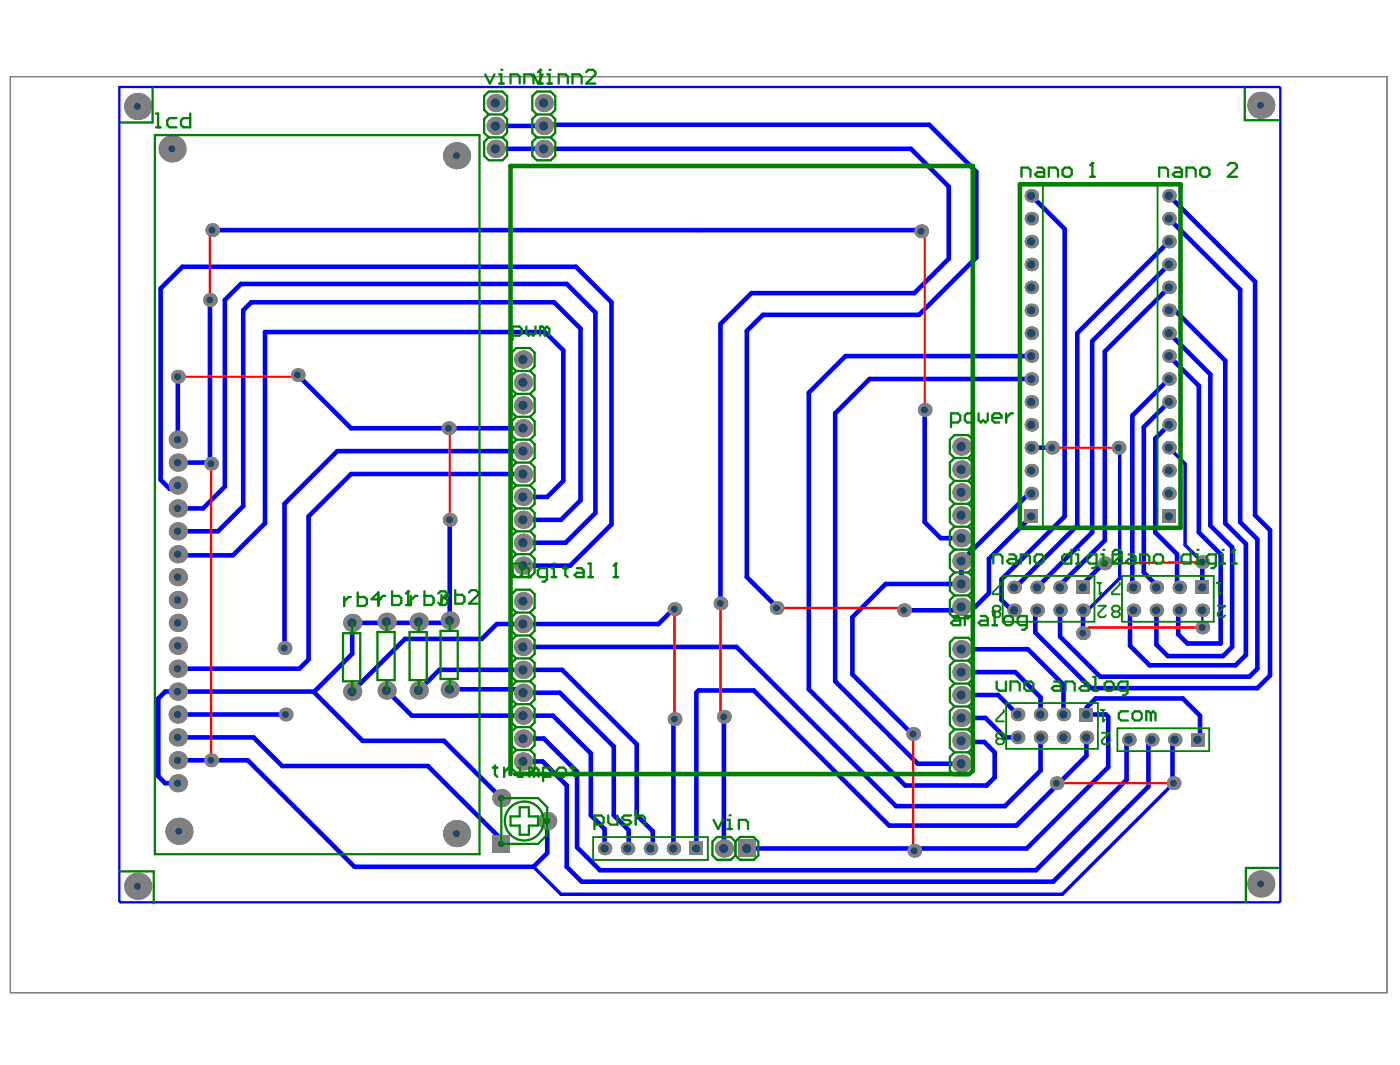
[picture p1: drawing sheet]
<svg xmlns="http://www.w3.org/2000/svg" width="271mm" height="206mm" viewBox="0 0 271 206" stroke-linecap="round" stroke-linejoin="round" font-family="sans-serif">
<path d="M2 14.8h266.4v177.2h-266.4z" fill="none" stroke="#808080" stroke-width=".19"/>
<path d="M23.1 16.8h224.5l.2 .3v157.2l-.2 .2h-224.3l-.2-.2zM95.9 28.8l-.2 .2M104.8 24.1l-.2 .3M40.6 89.5l.3 .2M86.8 99.5l.2 .2v.9M199.2 95.5h.4M216 86.6l.7 .7M150.3 117.6v.5M186.1 104.1h.8M232.9 117.8l-.2 .3v3.3M140.3 138.4l-.2 .3M209.6 122.5v.2" fill="none" stroke="#00f" stroke-width=".44"/>
<g fill="none" stroke="#00f" stroke-width=".89">
<path d="M95.9 28.8h80.4l7.3 7.3v14l-6.7 6.6h-31.5l-6 6v54M95.9 24.4h8.7M104.8 24.1h75l9.1 9.1v16.6l-11.1 11.1h-30.2l-3.1 3.1v47.6l5.6 5.6M199.6 37.9l6.4 6.4v55.6l-12.2 12.2v4l2.7 2.6M226.2 37.9l16.7 16.6v45.2l2.9 2.9v28.1l-2.5 2.4h-32.2l-10.8-10.7v-4M40.6 58v31.5h-6.2M41.1 44.5h137.6M226.2 42.3l13.8 13.7v45l3.3 3.3v25.1l-1.5 1.5h-28.9l-7.8-7.7v-5.1M226.2 46.7l-17.7 17.8v37.2l-11.8 11.7M226.2 51.2l-14.8 14.8v37l-10.7 10.6M226.2 55.6l-12.4 12.4v36.5l-8.7 8.7M34.4 72.9v12.2"/>
<path d="M57.6 72.6l10.3 10.2h33.3M178.9 79.3v21.7l3.2 3.1h4M199.6 68.9h-36l-7.1 7.1v57.3l18.7 18.7h15.7l1.6-1.6v-4.9l-2-2h-3.8M199.6 73.3h-31.3l-6.7 6.7v51.8l16 15.9h8.5M226.2 73.3l-7.1 7.1v33l-.6 .7M226.2 68.9l5.8 5.7v28.4l4.2 4.2v17.3h-6.4l-1.8-1.8v-3.5M226.2 60h1.1l9.8 9.8v31.4l4 4v21.5l-2 2h-16.6l-3.8-3.8v-6.6M226.2 77.7l-4.8 4.9v28.2l2.6 2.6M226.2 64.5l8 7.9v29.3l4.2 4.2v19.3l-1.7 1.7h-10.7l-2.2-2.2v-6M34.4 94.6h-1.5l-1.8-1.8v-37l4.2-4.2h76.2l6.8 6.9v42.9l-8 8h-9.1M34.4 93.9l-.4 .5M34.4 98.3h4.9l4.2-4.2v-36.1l3.1-3.1h63.1l5.5 5.6v38.7l-5.7 5.8h-8.3"/>
<path d="M101.2 91.7h-33.3l-8.2 8.2v27.7l-1.8 1.8h-23.5M101.2 96.1h4.7l3.1-3.1v-25.2l-3.5-3.6h-54.2v37l-6.2 6.2h-11.4M101.2 87.3h-35.9l-10.2 10.2v27.9M199.2 95.5l-13.1 13v4.5h-14.7l-6.4 6.4v11.1l11.9 11.9M199.6 99.9l-8.2 8.2v6.6l-2.7 2.7-2.6 .7h-11.8M199.6 86.6h4M226.2 82.2l-2.6 2.6v18.2l4.2 4.2v6M87 100.6v19.5l-.4 .4h-18.4v6l-7.5 7.4 9.5 9.4h15.7l11.1 11.1M101.2 100.6h7.4l3.7-3.8v-33.2l-5.1-5.1h-58.6l-1.5 1.5v37.9l-4.9 4.9h-7.8M130.1 118.1l-2.7 2.6h-31.3l-2.9 2.9h-14.8l-10.2 10.2M209.6 118.1v4.4M213.8 108.8l-4.2 4.2v.6"/>
<path d="M232.5 109.2l.2 .2v4.2M33.1 138.2h22.2M60.8 133.8h-28.8l-1.4 1.3v15.1l1.4 1.3h2.4M74.8 133.6l4.9 4.8h27.3l7.3 7.4v11.9l2.7 2.7v3.7M81 133.6l4-4h23.8l14.4 14.4v13.7l3.1 3.1v3.1M87 133.3h13.6l.6 .7h7.1l10.5 10.4v13.3l2.9 2.9v3.1M101.2 125.2h41.3l30.9 30.7h21.1l6.9-6.8v-6.5M130.3 139.5v24.6M140.1 138.7v25.4M186.1 130h10.4l4.9 4.9v3.3M186.1 138.9h4.6l3.8 3.7h2.4M186.1 134.5h7.1l3.7 3.7"/>
<path d="M186.1 125.6h12.8l6.9 6.9v5.7M210.3 138.2h3.7l.5 .5v9.7l-15.8 15.7h-54.2M210.3 136.9l1.7-1.8h16.9l3.3 3.3v4.5M34.4 142.6h14.7l5.5 5.6h28.2l14.9 14.8v.7M34.4 147.1h13.6l20.6 20.6h34.6l2.7-2.7v-6.2M101.2 142.9h4l6.5 6.4v14.6l4.4 4.4h84.4l17.5-17.5v-7l.9-.9M210.3 142.6v3.6l-13.6 13.5h-24.6l-26.2-26.1h-10.7l-.4 .4v30.1M223.1 142.4l-.9 .9v8.9l-18.4 18.4h-91.2l-2.9-2.9v-15.7l-4.7-4.7h-3.8M227.8 142.6l-.9 .9v8"/>
</g>
<path d="M216.7 87.3v24.6l-6.2 6.2h-.9M226.2 86.6l3.1 3.1v15.7l3.4 3.4M227.1 151.5l-21.5 21.5h-97l-5.4-5.3" fill="none" stroke="#00f" stroke-width=".67"/>
<circle cx="232.7" cy="121.4" r="1.33" fill="#808080"/>
<circle cx="232.6" cy="121.4" r=".67" fill="#1f4769"/>
<circle cx="40.9" cy="147.1" r="1.33" fill="#808080"/>
<circle cx="40.8" cy="147.1" r=".67" fill="#1f4769"/>
<circle cx="40.9" cy="89.7" r="1.33" fill="#808080"/>
<circle cx="40.8" cy="89.7" r=".67" fill="#1f4769"/>
<circle cx="41.1" cy="44.5" r="1.33" fill="#808080"/>
<circle cx="41" cy="44.5" r=".67" fill="#1f4769"/>
<circle cx="55.3" cy="138.2" r="1.33" fill="#808080"/>
<circle cx="55.2" cy="138.2" r=".67" fill="#1f4769"/>
<circle cx="55.1" cy="125.4" r="1.33" fill="#808080"/>
<circle cx="55" cy="125.4" r=".67" fill="#1f4769"/>
<circle cx="87" cy="100.6" r="1.33" fill="#808080"/>
<circle cx="87" cy="100.6" r=".67" fill="#1f4769"/>
<circle cx="200.7" cy="113.6" r="1.31" fill="#808080"/>
<circle cx="200.7" cy="113.6" r=".8" fill="#1f4769"/>
<circle cx="200.7" cy="118.1" r="1.31" fill="#808080"/>
<circle cx="200.7" cy="118.1" r=".8" fill="#1f4769"/>
<circle cx="204.5" cy="151.5" r="1.33" fill="#808080"/>
<circle cx="204.4" cy="151.5" r=".67" fill="#1f4769"/>
<circle cx="218.5" cy="143.1" r="1.31" fill="#808080"/>
<circle cx="218.4" cy="143.1" r=".8" fill="#1f4769"/>
<path d="M231.3 112.3h2.7v2.7h-2.7z" fill-rule="evenodd" fill="#808080"/>
<circle cx="232.6" cy="113.6" r=".8" fill="#1f4769"/>
<circle cx="232.7" cy="118.1" r="1.31" fill="#808080"/>
<circle cx="232.6" cy="118.1" r=".8" fill="#1f4769"/>
<circle cx="232.7" cy="108.8" r="1.33" fill="#808080"/>
<circle cx="232.6" cy="108.8" r=".67" fill="#1f4769"/>
<circle cx="140.1" cy="138.7" r="1.33" fill="#808080"/>
<circle cx="140" cy="138.7" r=".67" fill="#1f4769"/>
<circle cx="150.3" cy="117.6" r="1.33" fill="#808080"/>
<circle cx="150.3" cy="117.6" r=".67" fill="#1f4769"/>
<circle cx="196.9" cy="142.6" r="1.31" fill="#808080"/>
<circle cx="196.9" cy="142.6" r=".8" fill="#1f4769"/>
<circle cx="210.3" cy="142.6" r="1.31" fill="#808080"/>
<circle cx="210.2" cy="142.6" r=".8" fill="#1f4769"/>
<circle cx="205.8" cy="142.6" r="1.31" fill="#808080"/>
<circle cx="205.8" cy="142.6" r=".8" fill="#1f4769"/>
<path d="M224.9 98.6h2.7v2.6h-2.7z" fill-rule="evenodd" fill="#808080"/>
<circle cx="226.2" cy="99.9" r=".8" fill="#1f4769"/>
<circle cx="226.2" cy="82.2" r="1.31" fill="#808080"/>
<circle cx="226.2" cy="82.2" r=".8" fill="#1f4769"/>
<circle cx="226.2" cy="64.5" r="1.31" fill="#808080"/>
<circle cx="226.2" cy="64.5" r=".8" fill="#1f4769"/>
<circle cx="226.2" cy="46.7" r="1.31" fill="#808080"/>
<circle cx="226.2" cy="46.7" r=".8" fill="#1f4769"/>
<circle cx="26.6" cy="171.4" r="2.62" fill="#808080"/>
<circle cx="26.6" cy="171.4" r=".67" fill="#1f4769"/>
<circle cx="34.6" cy="160.8" r="2.62" fill="#808080"/>
<circle cx="34.6" cy="160.8" r=".67" fill="#1f4769"/>
<circle cx="34.4" cy="151.5" r="1.75" fill="#808080"/>
<circle cx="34.4" cy="151.5" r=".71" fill="#1f4769"/>
<circle cx="34.4" cy="138.2" r="1.75" fill="#808080"/>
<circle cx="34.4" cy="138.2" r=".71" fill="#1f4769"/>
<circle cx="34.4" cy="142.6" r="1.75" fill="#808080"/>
<circle cx="34.4" cy="142.6" r=".71" fill="#1f4769"/>
<circle cx="34.4" cy="147.1" r="1.75" fill="#808080"/>
<circle cx="34.4" cy="147.1" r=".71" fill="#1f4769"/>
<circle cx="34.4" cy="129.4" r="1.75" fill="#808080"/>
<circle cx="34.4" cy="129.4" r=".71" fill="#1f4769"/>
<circle cx="34.4" cy="124.9" r="1.75" fill="#808080"/>
<circle cx="34.4" cy="124.9" r=".71" fill="#1f4769"/>
<circle cx="34.4" cy="116.1" r="1.75" fill="#808080"/>
<circle cx="34.4" cy="116.1" r=".71" fill="#1f4769"/>
<circle cx="34.4" cy="111.6" r="1.75" fill="#808080"/>
<circle cx="34.4" cy="111.6" r=".71" fill="#1f4769"/>
<circle cx="34.4" cy="102.8" r="1.75" fill="#808080"/>
<circle cx="34.4" cy="102.8" r=".71" fill="#1f4769"/>
<circle cx="34.4" cy="98.3" r="1.75" fill="#808080"/>
<circle cx="34.4" cy="98.3" r=".71" fill="#1f4769"/>
<circle cx="34.4" cy="89.5" r="1.75" fill="#808080"/>
<circle cx="34.4" cy="89.5" r=".71" fill="#1f4769"/>
<circle cx="34.4" cy="85.1" r="1.75" fill="#808080"/>
<circle cx="34.4" cy="85.1" r=".71" fill="#1f4769"/>
<circle cx="34.4" cy="72.9" r="1.33" fill="#808080"/>
<circle cx="34.4" cy="72.9" r=".67" fill="#1f4769"/>
<circle cx="40.6" cy="58" r="1.33" fill="#808080"/>
<circle cx="40.6" cy="58" r=".67" fill="#1f4769"/>
<circle cx="33.3" cy="28.8" r="2.62" fill="#808080"/>
<circle cx="33.3" cy="28.8" r=".67" fill="#1f4769"/>
<circle cx="97" cy="154.4" r="1.75" fill="#808080"/>
<circle cx="97" cy="154.4" r=".62" fill="#1f4769"/>
<circle cx="95.9" cy="24.4" r="1.75" fill="#808080"/>
<circle cx="95.9" cy="24.4" r=".89" fill="#1f4769"/>
<circle cx="95.9" cy="28.8" r="1.75" fill="#808080"/>
<circle cx="95.9" cy="28.8" r=".89" fill="#1f4769"/>
<circle cx="95.9" cy="19.9" r="1.75" fill="#808080"/>
<circle cx="95.9" cy="19.9" r=".89" fill="#1f4769"/>
<circle cx="105.9" cy="158.8" r="1.75" fill="#808080"/>
<circle cx="105.9" cy="158.8" r=".62" fill="#1f4769"/>
<circle cx="105.2" cy="24.4" r="1.75" fill="#808080"/>
<circle cx="105.2" cy="24.4" r=".89" fill="#1f4769"/>
<circle cx="105.2" cy="28.8" r="1.75" fill="#808080"/>
<circle cx="105.2" cy="28.8" r=".89" fill="#1f4769"/>
<circle cx="105.2" cy="19.9" r="1.75" fill="#808080"/>
<circle cx="105.2" cy="19.9" r=".89" fill="#1f4769"/>
<circle cx="139.4" cy="116.7" r="1.33" fill="#808080"/>
<circle cx="139.4" cy="116.7" r=".67" fill="#1f4769"/>
<circle cx="176.7" cy="142" r="1.33" fill="#808080"/>
<circle cx="176.7" cy="142" r=".67" fill="#1f4769"/>
<circle cx="175" cy="118.1" r="1.33" fill="#808080"/>
<circle cx="174.9" cy="118.1" r=".67" fill="#1f4769"/>
<circle cx="178.3" cy="44.7" r="1.33" fill="#808080"/>
<circle cx="178.2" cy="44.7" r=".67" fill="#1f4769"/>
<circle cx="196.9" cy="138.2" r="1.31" fill="#808080"/>
<circle cx="196.9" cy="138.2" r=".8" fill="#1f4769"/>
<circle cx="196.3" cy="113.6" r="1.31" fill="#808080"/>
<circle cx="196.2" cy="113.6" r=".8" fill="#1f4769"/>
<circle cx="196.3" cy="118.1" r="1.31" fill="#808080"/>
<circle cx="196.2" cy="118.1" r=".8" fill="#1f4769"/>
<path d="M208.9 136.9h2.7v2.6h-2.7z" fill-rule="evenodd" fill="#808080"/>
<circle cx="210.2" cy="138.2" r=".8" fill="#1f4769"/>
<circle cx="205.8" cy="138.2" r="1.31" fill="#808080"/>
<circle cx="205.8" cy="138.2" r=".8" fill="#1f4769"/>
<path d="M208.3 112.3h2.6v2.7h-2.6z" fill-rule="evenodd" fill="#808080"/>
<circle cx="209.5" cy="113.6" r=".8" fill="#1f4769"/>
<circle cx="209.6" cy="118.1" r="1.31" fill="#808080"/>
<circle cx="209.5" cy="118.1" r=".8" fill="#1f4769"/>
<circle cx="205.1" cy="113.6" r="1.31" fill="#808080"/>
<circle cx="205.1" cy="113.6" r=".8" fill="#1f4769"/>
<circle cx="205.1" cy="118.1" r="1.31" fill="#808080"/>
<circle cx="205.1" cy="118.1" r=".8" fill="#1f4769"/>
<circle cx="203.6" cy="86.6" r="1.33" fill="#808080"/>
<circle cx="203.5" cy="86.6" r=".67" fill="#1f4769"/>
<circle cx="227.1" cy="151.5" r="1.33" fill="#808080"/>
<circle cx="227.1" cy="151.5" r=".67" fill="#1f4769"/>
<circle cx="227.3" cy="143.1" r="1.31" fill="#808080"/>
<circle cx="227.3" cy="143.1" r=".8" fill="#1f4769"/>
<circle cx="222.9" cy="143.1" r="1.31" fill="#808080"/>
<circle cx="222.9" cy="143.1" r=".8" fill="#1f4769"/>
<circle cx="223.8" cy="113.6" r="1.31" fill="#808080"/>
<circle cx="223.8" cy="113.6" r=".8" fill="#1f4769"/>
<circle cx="223.8" cy="118.1" r="1.31" fill="#808080"/>
<circle cx="223.8" cy="118.1" r=".8" fill="#1f4769"/>
<circle cx="219.4" cy="113.6" r="1.31" fill="#808080"/>
<circle cx="219.3" cy="113.6" r=".8" fill="#1f4769"/>
<circle cx="219.4" cy="118.1" r="1.31" fill="#808080"/>
<circle cx="219.3" cy="118.1" r=".8" fill="#1f4769"/>
<circle cx="226.2" cy="95.5" r="1.31" fill="#808080"/>
<circle cx="226.2" cy="95.5" r=".8" fill="#1f4769"/>
<circle cx="226.2" cy="91" r="1.31" fill="#808080"/>
<circle cx="226.2" cy="91" r=".8" fill="#1f4769"/>
<circle cx="226.2" cy="86.6" r="1.31" fill="#808080"/>
<circle cx="226.2" cy="86.6" r=".8" fill="#1f4769"/>
<circle cx="226.2" cy="73.3" r="1.31" fill="#808080"/>
<circle cx="226.2" cy="73.3" r=".8" fill="#1f4769"/>
<circle cx="226.2" cy="68.9" r="1.31" fill="#808080"/>
<circle cx="226.2" cy="68.9" r=".8" fill="#1f4769"/>
<circle cx="226.2" cy="60" r="1.31" fill="#808080"/>
<circle cx="226.2" cy="60" r=".8" fill="#1f4769"/>
<circle cx="226.2" cy="55.6" r="1.31" fill="#808080"/>
<circle cx="226.2" cy="55.6" r=".8" fill="#1f4769"/>
<circle cx="226.2" cy="42.3" r="1.31" fill="#808080"/>
<circle cx="226.2" cy="42.3" r=".8" fill="#1f4769"/>
<circle cx="226.2" cy="37.9" r="1.31" fill="#808080"/>
<circle cx="226.2" cy="37.9" r=".8" fill="#1f4769"/>
<path d="M230.5 141.8h2.6v2.6h-2.6z" fill-rule="evenodd" fill="#808080"/>
<circle cx="231.7" cy="143.1" r=".8" fill="#1f4769"/>
<circle cx="26.6" cy="20.6" r="2.62" fill="#808080"/>
<circle cx="26.6" cy="20.6" r=".67" fill="#1f4769"/>
<circle cx="34.4" cy="133.8" r="1.75" fill="#808080"/>
<circle cx="34.4" cy="133.8" r=".71" fill="#1f4769"/>
<circle cx="34.4" cy="120.5" r="1.75" fill="#808080"/>
<circle cx="34.4" cy="120.5" r=".71" fill="#1f4769"/>
<circle cx="34.4" cy="107.2" r="1.75" fill="#808080"/>
<circle cx="34.4" cy="107.2" r=".71" fill="#1f4769"/>
<circle cx="34.4" cy="93.9" r="1.75" fill="#808080"/>
<circle cx="34.4" cy="93.9" r=".71" fill="#1f4769"/>
<circle cx="68.2" cy="120.5" r="1.75" fill="#808080"/>
<circle cx="68.1" cy="120.5" r=".89" fill="#1f4769"/>
<circle cx="68.2" cy="133.8" r="1.75" fill="#808080"/>
<circle cx="68.1" cy="133.8" r=".89" fill="#1f4769"/>
<circle cx="81" cy="120.3" r="1.75" fill="#808080"/>
<circle cx="81" cy="120.3" r=".89" fill="#1f4769"/>
<circle cx="81" cy="133.6" r="1.75" fill="#808080"/>
<circle cx="81" cy="133.6" r=".89" fill="#1f4769"/>
<path d="M95.3 161.5h3.5v3.5h-3.5z" fill-rule="evenodd" fill="#808080"/>
<circle cx="97" cy="163.3" r=".62" fill="#1f4769"/>
<circle cx="125.9" cy="164.1" r="1.31" fill="#808080"/>
<circle cx="125.8" cy="164.1" r=".8" fill="#1f4769"/>
<circle cx="121.4" cy="164.1" r="1.31" fill="#808080"/>
<circle cx="121.4" cy="164.1" r=".8" fill="#1f4769"/>
<circle cx="140.1" cy="164.1" r="1.75" fill="#808080"/>
<circle cx="140" cy="164.1" r=".89" fill="#1f4769"/>
<path d="M133.4 162.8h2.7v2.7h-2.7z" fill-rule="evenodd" fill="#808080"/>
<circle cx="134.7" cy="164.1" r=".8" fill="#1f4769"/>
<circle cx="176.9" cy="164.6" r="1.33" fill="#808080"/>
<circle cx="176.9" cy="164.6" r=".67" fill="#1f4769"/>
<circle cx="178.9" cy="79.3" r="1.33" fill="#808080"/>
<circle cx="178.9" cy="79.3" r=".67" fill="#1f4769"/>
<circle cx="209.6" cy="122.5" r="1.33" fill="#808080"/>
<circle cx="209.5" cy="122.5" r=".67" fill="#1f4769"/>
<circle cx="226.2" cy="77.7" r="1.31" fill="#808080"/>
<circle cx="226.2" cy="77.7" r=".8" fill="#1f4769"/>
<circle cx="226.2" cy="51.2" r="1.31" fill="#808080"/>
<circle cx="226.2" cy="51.2" r=".8" fill="#1f4769"/>
<circle cx="130.5" cy="139.1" r="1.33" fill="#808080"/>
<circle cx="130.5" cy="139.1" r=".67" fill="#1f4769"/>
<circle cx="130.5" cy="117.8" r="1.33" fill="#808080"/>
<circle cx="130.5" cy="117.8" r=".67" fill="#1f4769"/>
<circle cx="201.4" cy="142.6" r="1.31" fill="#808080"/>
<circle cx="201.3" cy="142.6" r=".8" fill="#1f4769"/>
<path d="M198.3 98.6h2.6v2.6h-2.6z" fill-rule="evenodd" fill="#808080"/>
<circle cx="199.6" cy="99.9" r=".8" fill="#1f4769"/>
<circle cx="199.6" cy="82.2" r="1.31" fill="#808080"/>
<circle cx="199.6" cy="82.2" r=".8" fill="#1f4769"/>
<circle cx="199.6" cy="64.5" r="1.31" fill="#808080"/>
<circle cx="199.6" cy="64.5" r=".8" fill="#1f4769"/>
<circle cx="199.6" cy="46.7" r="1.31" fill="#808080"/>
<circle cx="199.6" cy="46.7" r=".8" fill="#1f4769"/>
<circle cx="57.6" cy="72.6" r="1.33" fill="#808080"/>
<circle cx="57.5" cy="72.5" r=".67" fill="#1f4769"/>
<circle cx="101.2" cy="138.4" r="1.75" fill="#808080"/>
<circle cx="101.2" cy="138.4" r=".89" fill="#1f4769"/>
<circle cx="101.2" cy="142.9" r="1.75" fill="#808080"/>
<circle cx="101.2" cy="142.9" r=".89" fill="#1f4769"/>
<circle cx="101.2" cy="147.3" r="1.75" fill="#808080"/>
<circle cx="101.2" cy="147.3" r=".89" fill="#1f4769"/>
<circle cx="87" cy="133.3" r="1.75" fill="#808080"/>
<circle cx="87" cy="133.3" r=".89" fill="#1f4769"/>
<circle cx="101.2" cy="125.2" r="1.75" fill="#808080"/>
<circle cx="101.2" cy="125.1" r=".89" fill="#1f4769"/>
<circle cx="101.2" cy="129.6" r="1.75" fill="#808080"/>
<circle cx="101.2" cy="129.6" r=".89" fill="#1f4769"/>
<circle cx="101.2" cy="116.3" r="1.75" fill="#808080"/>
<circle cx="101.2" cy="116.3" r=".89" fill="#1f4769"/>
<circle cx="101.2" cy="109.4" r="1.75" fill="#808080"/>
<circle cx="101.2" cy="109.4" r=".89" fill="#1f4769"/>
<circle cx="101.2" cy="105" r="1.75" fill="#808080"/>
<circle cx="101.2" cy="105" r=".89" fill="#1f4769"/>
<circle cx="101.2" cy="100.6" r="1.75" fill="#808080"/>
<circle cx="101.2" cy="100.6" r=".89" fill="#1f4769"/>
<circle cx="101.2" cy="96.1" r="1.75" fill="#808080"/>
<circle cx="101.2" cy="96.1" r=".89" fill="#1f4769"/>
<circle cx="86.8" cy="82.8" r="1.33" fill="#808080"/>
<circle cx="86.8" cy="82.8" r=".67" fill="#1f4769"/>
<circle cx="101.2" cy="87.3" r="1.75" fill="#808080"/>
<circle cx="101.2" cy="87.3" r=".89" fill="#1f4769"/>
<circle cx="101.2" cy="82.8" r="1.75" fill="#808080"/>
<circle cx="101.2" cy="82.8" r=".89" fill="#1f4769"/>
<circle cx="101.2" cy="74" r="1.75" fill="#808080"/>
<circle cx="101.2" cy="74" r=".89" fill="#1f4769"/>
<circle cx="101.2" cy="69.5" r="1.75" fill="#808080"/>
<circle cx="101.2" cy="69.5" r=".89" fill="#1f4769"/>
<circle cx="88.4" cy="30.1" r="2.62" fill="#808080"/>
<circle cx="88.3" cy="30.1" r=".67" fill="#1f4769"/>
<circle cx="186.1" cy="138.9" r="1.75" fill="#808080"/>
<circle cx="186" cy="138.9" r=".89" fill="#1f4769"/>
<circle cx="186.1" cy="143.3" r="1.75" fill="#808080"/>
<circle cx="186" cy="143.3" r=".89" fill="#1f4769"/>
<circle cx="186.1" cy="125.6" r="1.75" fill="#808080"/>
<circle cx="186" cy="125.6" r=".89" fill="#1f4769"/>
<circle cx="186.1" cy="130" r="1.75" fill="#808080"/>
<circle cx="186" cy="130" r=".89" fill="#1f4769"/>
<circle cx="186.1" cy="117.4" r="1.75" fill="#808080"/>
<circle cx="186" cy="117.4" r=".89" fill="#1f4769"/>
<circle cx="186.1" cy="113" r="1.75" fill="#808080"/>
<circle cx="186" cy="113" r=".89" fill="#1f4769"/>
<circle cx="186.1" cy="104.1" r="1.75" fill="#808080"/>
<circle cx="186" cy="104.1" r=".89" fill="#1f4769"/>
<circle cx="186.1" cy="99.7" r="1.75" fill="#808080"/>
<circle cx="186" cy="99.7" r=".89" fill="#1f4769"/>
<circle cx="186.1" cy="95.2" r="1.75" fill="#808080"/>
<circle cx="186" cy="95.2" r=".89" fill="#1f4769"/>
<circle cx="186.1" cy="90.8" r="1.75" fill="#808080"/>
<circle cx="186" cy="90.8" r=".89" fill="#1f4769"/>
<circle cx="186.1" cy="86.4" r="1.75" fill="#808080"/>
<circle cx="186" cy="86.4" r=".89" fill="#1f4769"/>
<circle cx="244" cy="171" r="2.62" fill="#808080"/>
<circle cx="244" cy="171" r=".67" fill="#1f4769"/>
<circle cx="201.4" cy="138.2" r="1.31" fill="#808080"/>
<circle cx="201.3" cy="138.2" r=".8" fill="#1f4769"/>
<circle cx="228.2" cy="113.6" r="1.31" fill="#808080"/>
<circle cx="228.2" cy="113.6" r=".8" fill="#1f4769"/>
<circle cx="228.2" cy="118.1" r="1.31" fill="#808080"/>
<circle cx="228.2" cy="118.1" r=".8" fill="#1f4769"/>
<circle cx="213.8" cy="109" r="1.33" fill="#808080"/>
<circle cx="213.8" cy="109" r=".67" fill="#1f4769"/>
<circle cx="199.6" cy="95.5" r="1.31" fill="#808080"/>
<circle cx="199.6" cy="95.5" r=".8" fill="#1f4769"/>
<circle cx="216.5" cy="86.6" r="1.33" fill="#808080"/>
<circle cx="216.4" cy="86.6" r=".67" fill="#1f4769"/>
<circle cx="199.6" cy="91" r="1.31" fill="#808080"/>
<circle cx="199.6" cy="91" r=".8" fill="#1f4769"/>
<circle cx="199.6" cy="86.6" r="1.31" fill="#808080"/>
<circle cx="199.6" cy="86.6" r=".8" fill="#1f4769"/>
<circle cx="199.6" cy="73.3" r="1.31" fill="#808080"/>
<circle cx="199.6" cy="73.3" r=".8" fill="#1f4769"/>
<circle cx="199.6" cy="68.9" r="1.31" fill="#808080"/>
<circle cx="199.6" cy="68.9" r=".8" fill="#1f4769"/>
<circle cx="199.6" cy="60" r="1.31" fill="#808080"/>
<circle cx="199.6" cy="60" r=".8" fill="#1f4769"/>
<circle cx="199.6" cy="55.6" r="1.31" fill="#808080"/>
<circle cx="199.6" cy="55.6" r=".8" fill="#1f4769"/>
<circle cx="199.6" cy="42.3" r="1.31" fill="#808080"/>
<circle cx="199.6" cy="42.3" r=".8" fill="#1f4769"/>
<circle cx="199.6" cy="37.9" r="1.31" fill="#808080"/>
<circle cx="199.6" cy="37.9" r=".8" fill="#1f4769"/>
<circle cx="74.8" cy="120.3" r="1.75" fill="#808080"/>
<circle cx="74.8" cy="120.3" r=".89" fill="#1f4769"/>
<circle cx="74.8" cy="133.6" r="1.75" fill="#808080"/>
<circle cx="74.8" cy="133.6" r=".89" fill="#1f4769"/>
<circle cx="88.4" cy="161.3" r="2.62" fill="#808080"/>
<circle cx="88.3" cy="161.3" r=".67" fill="#1f4769"/>
<circle cx="87" cy="120.1" r="1.75" fill="#808080"/>
<circle cx="87" cy="120.1" r=".89" fill="#1f4769"/>
<circle cx="101.2" cy="120.7" r="1.75" fill="#808080"/>
<circle cx="101.2" cy="120.7" r=".89" fill="#1f4769"/>
<circle cx="101.2" cy="134" r="1.75" fill="#808080"/>
<circle cx="101.2" cy="134" r=".89" fill="#1f4769"/>
<circle cx="130.3" cy="164.1" r="1.31" fill="#808080"/>
<circle cx="130.3" cy="164.1" r=".8" fill="#1f4769"/>
<circle cx="117" cy="164.1" r="1.31" fill="#808080"/>
<circle cx="117" cy="164.1" r=".8" fill="#1f4769"/>
<circle cx="101.2" cy="91.7" r="1.75" fill="#808080"/>
<circle cx="101.2" cy="91.7" r=".89" fill="#1f4769"/>
<circle cx="101.2" cy="78.4" r="1.75" fill="#808080"/>
<circle cx="101.2" cy="78.4" r=".89" fill="#1f4769"/>
<path d="M142.8 162.4h3.5v3.5h-3.5z" fill-rule="evenodd" fill="#808080"/>
<circle cx="144.5" cy="164.1" r=".89" fill="#1f4769"/>
<circle cx="186.1" cy="134.5" r="1.75" fill="#808080"/>
<circle cx="186" cy="134.5" r=".89" fill="#1f4769"/>
<circle cx="186.1" cy="147.7" r="1.75" fill="#808080"/>
<circle cx="186" cy="147.7" r=".89" fill="#1f4769"/>
<circle cx="186.1" cy="108.5" r="1.75" fill="#808080"/>
<circle cx="186" cy="108.5" r=".89" fill="#1f4769"/>
<circle cx="199.6" cy="77.7" r="1.31" fill="#808080"/>
<circle cx="199.6" cy="77.7" r=".8" fill="#1f4769"/>
<circle cx="244" cy="20.4" r="2.62" fill="#808080"/>
<circle cx="244" cy="20.4" r=".67" fill="#1f4769"/>
<circle cx="199.6" cy="51.2" r="1.31" fill="#808080"/>
<circle cx="199.6" cy="51.2" r=".8" fill="#1f4769"/>
<g fill="none" stroke="#f00" stroke-width=".44">
<path d="M41.1 44.5l-.5 .5v13M178.3 44.7l.6 .7v33.9M57.6 72.6l-.3 .3h-22.9M40.9 89.7v57.4M86.8 82.8l.2 .3v17.5M203.6 86.6h12.9M130.5 117.8v21.3M139.4 116.7v21.3l.7 .7M150.3 117.6h24.2l.5 .5M232.7 108.8l-18.9 .2M232.7 121.4h-22l-1.1 1.1M176.7 142v22.4l.2 .2"/>
<path d="M204.5 151.5h22.6"/>
</g>
<circle cx="232.7" cy="121.4" r="1.33" fill="#808080"/>
<circle cx="232.6" cy="121.4" r=".67" fill="#1f4769"/>
<circle cx="40.9" cy="147.1" r="1.33" fill="#808080"/>
<circle cx="40.8" cy="147.1" r=".67" fill="#1f4769"/>
<circle cx="40.9" cy="89.7" r="1.33" fill="#808080"/>
<circle cx="40.8" cy="89.7" r=".67" fill="#1f4769"/>
<circle cx="41.1" cy="44.5" r="1.33" fill="#808080"/>
<circle cx="41" cy="44.5" r=".67" fill="#1f4769"/>
<circle cx="55.3" cy="138.2" r="1.33" fill="#808080"/>
<circle cx="55.2" cy="138.2" r=".67" fill="#1f4769"/>
<circle cx="55.1" cy="125.4" r="1.33" fill="#808080"/>
<circle cx="55" cy="125.4" r=".67" fill="#1f4769"/>
<circle cx="87" cy="100.6" r="1.33" fill="#808080"/>
<circle cx="87" cy="100.6" r=".67" fill="#1f4769"/>
<circle cx="200.7" cy="113.6" r="1.31" fill="#808080"/>
<circle cx="200.7" cy="113.6" r=".8" fill="#1f4769"/>
<circle cx="200.7" cy="118.1" r="1.31" fill="#808080"/>
<circle cx="200.7" cy="118.1" r=".8" fill="#1f4769"/>
<circle cx="204.5" cy="151.5" r="1.33" fill="#808080"/>
<circle cx="204.4" cy="151.5" r=".67" fill="#1f4769"/>
<circle cx="218.5" cy="143.1" r="1.31" fill="#808080"/>
<circle cx="218.4" cy="143.1" r=".8" fill="#1f4769"/>
<path d="M231.3 112.3h2.7v2.7h-2.7z" fill-rule="evenodd" fill="#808080"/>
<circle cx="232.6" cy="113.6" r=".8" fill="#1f4769"/>
<circle cx="232.7" cy="118.1" r="1.31" fill="#808080"/>
<circle cx="232.6" cy="118.1" r=".8" fill="#1f4769"/>
<circle cx="232.7" cy="108.8" r="1.33" fill="#808080"/>
<circle cx="232.6" cy="108.8" r=".67" fill="#1f4769"/>
<circle cx="140.1" cy="138.7" r="1.33" fill="#808080"/>
<circle cx="140" cy="138.7" r=".67" fill="#1f4769"/>
<circle cx="150.3" cy="117.6" r="1.33" fill="#808080"/>
<circle cx="150.3" cy="117.6" r=".67" fill="#1f4769"/>
<circle cx="196.9" cy="142.6" r="1.31" fill="#808080"/>
<circle cx="196.9" cy="142.6" r=".8" fill="#1f4769"/>
<circle cx="210.3" cy="142.6" r="1.31" fill="#808080"/>
<circle cx="210.2" cy="142.6" r=".8" fill="#1f4769"/>
<circle cx="205.8" cy="142.6" r="1.31" fill="#808080"/>
<circle cx="205.8" cy="142.6" r=".8" fill="#1f4769"/>
<path d="M224.9 98.6h2.7v2.6h-2.7z" fill-rule="evenodd" fill="#808080"/>
<circle cx="226.2" cy="99.9" r=".8" fill="#1f4769"/>
<circle cx="226.2" cy="82.2" r="1.31" fill="#808080"/>
<circle cx="226.2" cy="82.2" r=".8" fill="#1f4769"/>
<circle cx="226.2" cy="64.5" r="1.31" fill="#808080"/>
<circle cx="226.2" cy="64.5" r=".8" fill="#1f4769"/>
<circle cx="226.2" cy="46.7" r="1.31" fill="#808080"/>
<circle cx="226.2" cy="46.7" r=".8" fill="#1f4769"/>
<circle cx="26.6" cy="171.4" r="2.62" fill="#808080"/>
<circle cx="26.6" cy="171.4" r=".67" fill="#1f4769"/>
<circle cx="34.6" cy="160.8" r="2.62" fill="#808080"/>
<circle cx="34.6" cy="160.8" r=".67" fill="#1f4769"/>
<circle cx="34.4" cy="151.5" r="1.75" fill="#808080"/>
<circle cx="34.4" cy="151.5" r=".71" fill="#1f4769"/>
<circle cx="34.4" cy="138.2" r="1.75" fill="#808080"/>
<circle cx="34.4" cy="138.2" r=".71" fill="#1f4769"/>
<circle cx="34.4" cy="142.6" r="1.75" fill="#808080"/>
<circle cx="34.4" cy="142.6" r=".71" fill="#1f4769"/>
<circle cx="34.4" cy="147.1" r="1.75" fill="#808080"/>
<circle cx="34.4" cy="147.1" r=".71" fill="#1f4769"/>
<circle cx="34.4" cy="129.4" r="1.75" fill="#808080"/>
<circle cx="34.4" cy="129.4" r=".71" fill="#1f4769"/>
<circle cx="34.4" cy="124.9" r="1.75" fill="#808080"/>
<circle cx="34.4" cy="124.9" r=".71" fill="#1f4769"/>
<circle cx="34.4" cy="116.1" r="1.75" fill="#808080"/>
<circle cx="34.4" cy="116.1" r=".71" fill="#1f4769"/>
<circle cx="34.4" cy="111.6" r="1.75" fill="#808080"/>
<circle cx="34.4" cy="111.6" r=".71" fill="#1f4769"/>
<circle cx="34.4" cy="102.8" r="1.75" fill="#808080"/>
<circle cx="34.4" cy="102.8" r=".71" fill="#1f4769"/>
<circle cx="34.4" cy="98.3" r="1.75" fill="#808080"/>
<circle cx="34.4" cy="98.3" r=".71" fill="#1f4769"/>
<circle cx="34.4" cy="89.5" r="1.75" fill="#808080"/>
<circle cx="34.4" cy="89.5" r=".71" fill="#1f4769"/>
<circle cx="34.4" cy="85.1" r="1.75" fill="#808080"/>
<circle cx="34.4" cy="85.1" r=".71" fill="#1f4769"/>
<circle cx="34.4" cy="72.9" r="1.33" fill="#808080"/>
<circle cx="34.4" cy="72.9" r=".67" fill="#1f4769"/>
<circle cx="40.6" cy="58" r="1.33" fill="#808080"/>
<circle cx="40.6" cy="58" r=".67" fill="#1f4769"/>
<circle cx="33.3" cy="28.8" r="2.62" fill="#808080"/>
<circle cx="33.3" cy="28.8" r=".67" fill="#1f4769"/>
<circle cx="97" cy="154.4" r="1.75" fill="#808080"/>
<circle cx="97" cy="154.4" r=".62" fill="#1f4769"/>
<circle cx="95.9" cy="24.4" r="1.75" fill="#808080"/>
<circle cx="95.9" cy="24.4" r=".89" fill="#1f4769"/>
<circle cx="95.9" cy="28.8" r="1.75" fill="#808080"/>
<circle cx="95.9" cy="28.8" r=".89" fill="#1f4769"/>
<circle cx="95.9" cy="19.9" r="1.75" fill="#808080"/>
<circle cx="95.9" cy="19.9" r=".89" fill="#1f4769"/>
<circle cx="105.9" cy="158.8" r="1.75" fill="#808080"/>
<circle cx="105.9" cy="158.8" r=".62" fill="#1f4769"/>
<circle cx="105.2" cy="24.4" r="1.75" fill="#808080"/>
<circle cx="105.2" cy="24.4" r=".89" fill="#1f4769"/>
<circle cx="105.2" cy="28.8" r="1.75" fill="#808080"/>
<circle cx="105.2" cy="28.8" r=".89" fill="#1f4769"/>
<circle cx="105.2" cy="19.9" r="1.75" fill="#808080"/>
<circle cx="105.2" cy="19.9" r=".89" fill="#1f4769"/>
<circle cx="139.4" cy="116.7" r="1.33" fill="#808080"/>
<circle cx="139.4" cy="116.7" r=".67" fill="#1f4769"/>
<circle cx="176.7" cy="142" r="1.33" fill="#808080"/>
<circle cx="176.7" cy="142" r=".67" fill="#1f4769"/>
<circle cx="175" cy="118.1" r="1.33" fill="#808080"/>
<circle cx="174.9" cy="118.1" r=".67" fill="#1f4769"/>
<circle cx="178.3" cy="44.7" r="1.33" fill="#808080"/>
<circle cx="178.2" cy="44.7" r=".67" fill="#1f4769"/>
<circle cx="196.9" cy="138.2" r="1.31" fill="#808080"/>
<circle cx="196.9" cy="138.2" r=".8" fill="#1f4769"/>
<circle cx="196.3" cy="113.6" r="1.31" fill="#808080"/>
<circle cx="196.2" cy="113.6" r=".8" fill="#1f4769"/>
<circle cx="196.3" cy="118.1" r="1.31" fill="#808080"/>
<circle cx="196.2" cy="118.1" r=".8" fill="#1f4769"/>
<path d="M208.9 136.9h2.7v2.6h-2.7z" fill-rule="evenodd" fill="#808080"/>
<circle cx="210.2" cy="138.2" r=".8" fill="#1f4769"/>
<circle cx="205.8" cy="138.2" r="1.31" fill="#808080"/>
<circle cx="205.8" cy="138.2" r=".8" fill="#1f4769"/>
<path d="M208.3 112.3h2.6v2.7h-2.6z" fill-rule="evenodd" fill="#808080"/>
<circle cx="209.5" cy="113.6" r=".8" fill="#1f4769"/>
<circle cx="209.6" cy="118.1" r="1.31" fill="#808080"/>
<circle cx="209.5" cy="118.1" r=".8" fill="#1f4769"/>
<circle cx="205.1" cy="113.6" r="1.31" fill="#808080"/>
<circle cx="205.1" cy="113.6" r=".8" fill="#1f4769"/>
<circle cx="205.1" cy="118.1" r="1.31" fill="#808080"/>
<circle cx="205.1" cy="118.1" r=".8" fill="#1f4769"/>
<circle cx="203.6" cy="86.6" r="1.33" fill="#808080"/>
<circle cx="203.5" cy="86.6" r=".67" fill="#1f4769"/>
<circle cx="227.1" cy="151.5" r="1.33" fill="#808080"/>
<circle cx="227.1" cy="151.5" r=".67" fill="#1f4769"/>
<circle cx="227.3" cy="143.1" r="1.31" fill="#808080"/>
<circle cx="227.3" cy="143.1" r=".8" fill="#1f4769"/>
<circle cx="222.9" cy="143.1" r="1.31" fill="#808080"/>
<circle cx="222.9" cy="143.1" r=".8" fill="#1f4769"/>
<circle cx="223.8" cy="113.6" r="1.31" fill="#808080"/>
<circle cx="223.8" cy="113.6" r=".8" fill="#1f4769"/>
<circle cx="223.8" cy="118.1" r="1.31" fill="#808080"/>
<circle cx="223.8" cy="118.1" r=".8" fill="#1f4769"/>
<circle cx="219.4" cy="113.6" r="1.31" fill="#808080"/>
<circle cx="219.3" cy="113.6" r=".8" fill="#1f4769"/>
<circle cx="219.4" cy="118.1" r="1.31" fill="#808080"/>
<circle cx="219.3" cy="118.1" r=".8" fill="#1f4769"/>
<circle cx="226.2" cy="95.5" r="1.31" fill="#808080"/>
<circle cx="226.2" cy="95.5" r=".8" fill="#1f4769"/>
<circle cx="226.2" cy="91" r="1.31" fill="#808080"/>
<circle cx="226.2" cy="91" r=".8" fill="#1f4769"/>
<circle cx="226.2" cy="86.6" r="1.31" fill="#808080"/>
<circle cx="226.2" cy="86.6" r=".8" fill="#1f4769"/>
<circle cx="226.2" cy="73.3" r="1.31" fill="#808080"/>
<circle cx="226.2" cy="73.3" r=".8" fill="#1f4769"/>
<circle cx="226.2" cy="68.9" r="1.31" fill="#808080"/>
<circle cx="226.2" cy="68.9" r=".8" fill="#1f4769"/>
<circle cx="226.2" cy="60" r="1.31" fill="#808080"/>
<circle cx="226.2" cy="60" r=".8" fill="#1f4769"/>
<circle cx="226.2" cy="55.6" r="1.31" fill="#808080"/>
<circle cx="226.2" cy="55.6" r=".8" fill="#1f4769"/>
<circle cx="226.2" cy="42.3" r="1.31" fill="#808080"/>
<circle cx="226.2" cy="42.3" r=".8" fill="#1f4769"/>
<circle cx="226.2" cy="37.9" r="1.31" fill="#808080"/>
<circle cx="226.2" cy="37.9" r=".8" fill="#1f4769"/>
<path d="M230.5 141.8h2.6v2.6h-2.6z" fill-rule="evenodd" fill="#808080"/>
<circle cx="231.7" cy="143.1" r=".8" fill="#1f4769"/>
<circle cx="26.6" cy="20.6" r="2.62" fill="#808080"/>
<circle cx="26.6" cy="20.6" r=".67" fill="#1f4769"/>
<circle cx="34.4" cy="133.8" r="1.75" fill="#808080"/>
<circle cx="34.4" cy="133.8" r=".71" fill="#1f4769"/>
<circle cx="34.4" cy="120.5" r="1.75" fill="#808080"/>
<circle cx="34.4" cy="120.5" r=".71" fill="#1f4769"/>
<circle cx="34.4" cy="107.2" r="1.75" fill="#808080"/>
<circle cx="34.4" cy="107.2" r=".71" fill="#1f4769"/>
<circle cx="34.4" cy="93.9" r="1.75" fill="#808080"/>
<circle cx="34.4" cy="93.9" r=".71" fill="#1f4769"/>
<circle cx="68.2" cy="120.5" r="1.75" fill="#808080"/>
<circle cx="68.1" cy="120.5" r=".89" fill="#1f4769"/>
<circle cx="68.2" cy="133.8" r="1.75" fill="#808080"/>
<circle cx="68.1" cy="133.8" r=".89" fill="#1f4769"/>
<circle cx="81" cy="120.3" r="1.75" fill="#808080"/>
<circle cx="81" cy="120.3" r=".89" fill="#1f4769"/>
<circle cx="81" cy="133.6" r="1.75" fill="#808080"/>
<circle cx="81" cy="133.6" r=".89" fill="#1f4769"/>
<path d="M95.3 161.5h3.5v3.5h-3.5z" fill-rule="evenodd" fill="#808080"/>
<circle cx="97" cy="163.3" r=".62" fill="#1f4769"/>
<circle cx="125.9" cy="164.1" r="1.31" fill="#808080"/>
<circle cx="125.8" cy="164.1" r=".8" fill="#1f4769"/>
<circle cx="121.4" cy="164.1" r="1.31" fill="#808080"/>
<circle cx="121.4" cy="164.1" r=".8" fill="#1f4769"/>
<circle cx="140.1" cy="164.1" r="1.75" fill="#808080"/>
<circle cx="140" cy="164.1" r=".89" fill="#1f4769"/>
<path d="M133.4 162.8h2.7v2.7h-2.7z" fill-rule="evenodd" fill="#808080"/>
<circle cx="134.7" cy="164.1" r=".8" fill="#1f4769"/>
<circle cx="176.9" cy="164.6" r="1.33" fill="#808080"/>
<circle cx="176.9" cy="164.6" r=".67" fill="#1f4769"/>
<circle cx="178.9" cy="79.3" r="1.33" fill="#808080"/>
<circle cx="178.9" cy="79.3" r=".67" fill="#1f4769"/>
<circle cx="209.6" cy="122.5" r="1.33" fill="#808080"/>
<circle cx="209.5" cy="122.5" r=".67" fill="#1f4769"/>
<circle cx="226.2" cy="77.7" r="1.31" fill="#808080"/>
<circle cx="226.2" cy="77.7" r=".8" fill="#1f4769"/>
<circle cx="226.2" cy="51.2" r="1.31" fill="#808080"/>
<circle cx="226.2" cy="51.2" r=".8" fill="#1f4769"/>
<circle cx="130.5" cy="139.1" r="1.33" fill="#808080"/>
<circle cx="130.5" cy="139.1" r=".67" fill="#1f4769"/>
<circle cx="130.5" cy="117.8" r="1.33" fill="#808080"/>
<circle cx="130.5" cy="117.8" r=".67" fill="#1f4769"/>
<circle cx="201.4" cy="142.6" r="1.31" fill="#808080"/>
<circle cx="201.3" cy="142.6" r=".8" fill="#1f4769"/>
<path d="M198.3 98.6h2.6v2.6h-2.6z" fill-rule="evenodd" fill="#808080"/>
<circle cx="199.6" cy="99.9" r=".8" fill="#1f4769"/>
<circle cx="199.6" cy="82.2" r="1.31" fill="#808080"/>
<circle cx="199.6" cy="82.2" r=".8" fill="#1f4769"/>
<circle cx="199.6" cy="64.5" r="1.31" fill="#808080"/>
<circle cx="199.6" cy="64.5" r=".8" fill="#1f4769"/>
<circle cx="199.6" cy="46.7" r="1.31" fill="#808080"/>
<circle cx="199.6" cy="46.7" r=".8" fill="#1f4769"/>
<circle cx="57.6" cy="72.6" r="1.33" fill="#808080"/>
<circle cx="57.5" cy="72.5" r=".67" fill="#1f4769"/>
<circle cx="101.2" cy="138.4" r="1.75" fill="#808080"/>
<circle cx="101.2" cy="138.4" r=".89" fill="#1f4769"/>
<circle cx="101.2" cy="142.9" r="1.75" fill="#808080"/>
<circle cx="101.2" cy="142.9" r=".89" fill="#1f4769"/>
<circle cx="101.2" cy="147.3" r="1.75" fill="#808080"/>
<circle cx="101.2" cy="147.3" r=".89" fill="#1f4769"/>
<circle cx="87" cy="133.3" r="1.75" fill="#808080"/>
<circle cx="87" cy="133.3" r=".89" fill="#1f4769"/>
<circle cx="101.2" cy="125.2" r="1.75" fill="#808080"/>
<circle cx="101.2" cy="125.1" r=".89" fill="#1f4769"/>
<circle cx="101.2" cy="129.6" r="1.75" fill="#808080"/>
<circle cx="101.2" cy="129.6" r=".89" fill="#1f4769"/>
<circle cx="101.2" cy="116.3" r="1.75" fill="#808080"/>
<circle cx="101.2" cy="116.3" r=".89" fill="#1f4769"/>
<circle cx="101.2" cy="109.4" r="1.75" fill="#808080"/>
<circle cx="101.2" cy="109.4" r=".89" fill="#1f4769"/>
<circle cx="101.2" cy="105" r="1.75" fill="#808080"/>
<circle cx="101.2" cy="105" r=".89" fill="#1f4769"/>
<circle cx="101.2" cy="100.6" r="1.75" fill="#808080"/>
<circle cx="101.2" cy="100.6" r=".89" fill="#1f4769"/>
<circle cx="101.2" cy="96.1" r="1.75" fill="#808080"/>
<circle cx="101.2" cy="96.1" r=".89" fill="#1f4769"/>
<circle cx="86.8" cy="82.8" r="1.33" fill="#808080"/>
<circle cx="86.8" cy="82.8" r=".67" fill="#1f4769"/>
<circle cx="101.2" cy="87.3" r="1.75" fill="#808080"/>
<circle cx="101.2" cy="87.3" r=".89" fill="#1f4769"/>
<circle cx="101.2" cy="82.8" r="1.75" fill="#808080"/>
<circle cx="101.2" cy="82.8" r=".89" fill="#1f4769"/>
<circle cx="101.2" cy="74" r="1.75" fill="#808080"/>
<circle cx="101.2" cy="74" r=".89" fill="#1f4769"/>
<circle cx="101.2" cy="69.5" r="1.75" fill="#808080"/>
<circle cx="101.2" cy="69.5" r=".89" fill="#1f4769"/>
<circle cx="88.4" cy="30.1" r="2.62" fill="#808080"/>
<circle cx="88.3" cy="30.1" r=".67" fill="#1f4769"/>
<circle cx="186.1" cy="138.9" r="1.75" fill="#808080"/>
<circle cx="186" cy="138.9" r=".89" fill="#1f4769"/>
<circle cx="186.1" cy="143.3" r="1.75" fill="#808080"/>
<circle cx="186" cy="143.3" r=".89" fill="#1f4769"/>
<circle cx="186.1" cy="125.6" r="1.75" fill="#808080"/>
<circle cx="186" cy="125.6" r=".89" fill="#1f4769"/>
<circle cx="186.1" cy="130" r="1.75" fill="#808080"/>
<circle cx="186" cy="130" r=".89" fill="#1f4769"/>
<circle cx="186.1" cy="117.4" r="1.75" fill="#808080"/>
<circle cx="186" cy="117.4" r=".89" fill="#1f4769"/>
<circle cx="186.1" cy="113" r="1.75" fill="#808080"/>
<circle cx="186" cy="113" r=".89" fill="#1f4769"/>
<circle cx="186.1" cy="104.1" r="1.75" fill="#808080"/>
<circle cx="186" cy="104.1" r=".89" fill="#1f4769"/>
<circle cx="186.1" cy="99.7" r="1.75" fill="#808080"/>
<circle cx="186" cy="99.7" r=".89" fill="#1f4769"/>
<circle cx="186.1" cy="95.2" r="1.75" fill="#808080"/>
<circle cx="186" cy="95.2" r=".89" fill="#1f4769"/>
<circle cx="186.1" cy="90.8" r="1.75" fill="#808080"/>
<circle cx="186" cy="90.8" r=".89" fill="#1f4769"/>
<circle cx="186.1" cy="86.4" r="1.75" fill="#808080"/>
<circle cx="186" cy="86.4" r=".89" fill="#1f4769"/>
<circle cx="244" cy="171" r="2.62" fill="#808080"/>
<circle cx="244" cy="171" r=".67" fill="#1f4769"/>
<circle cx="201.4" cy="138.2" r="1.31" fill="#808080"/>
<circle cx="201.3" cy="138.2" r=".8" fill="#1f4769"/>
<circle cx="228.2" cy="113.6" r="1.31" fill="#808080"/>
<circle cx="228.2" cy="113.6" r=".8" fill="#1f4769"/>
<circle cx="228.2" cy="118.1" r="1.31" fill="#808080"/>
<circle cx="228.2" cy="118.1" r=".8" fill="#1f4769"/>
<circle cx="213.8" cy="109" r="1.33" fill="#808080"/>
<circle cx="213.8" cy="109" r=".67" fill="#1f4769"/>
<circle cx="199.6" cy="95.5" r="1.31" fill="#808080"/>
<circle cx="199.6" cy="95.5" r=".8" fill="#1f4769"/>
<circle cx="216.5" cy="86.6" r="1.33" fill="#808080"/>
<circle cx="216.4" cy="86.6" r=".67" fill="#1f4769"/>
<circle cx="199.6" cy="91" r="1.31" fill="#808080"/>
<circle cx="199.6" cy="91" r=".8" fill="#1f4769"/>
<circle cx="199.6" cy="86.6" r="1.31" fill="#808080"/>
<circle cx="199.6" cy="86.6" r=".8" fill="#1f4769"/>
<circle cx="199.6" cy="73.3" r="1.31" fill="#808080"/>
<circle cx="199.6" cy="73.3" r=".8" fill="#1f4769"/>
<circle cx="199.6" cy="68.9" r="1.31" fill="#808080"/>
<circle cx="199.6" cy="68.9" r=".8" fill="#1f4769"/>
<circle cx="199.6" cy="60" r="1.31" fill="#808080"/>
<circle cx="199.6" cy="60" r=".8" fill="#1f4769"/>
<circle cx="199.6" cy="55.6" r="1.31" fill="#808080"/>
<circle cx="199.6" cy="55.6" r=".8" fill="#1f4769"/>
<circle cx="199.6" cy="42.3" r="1.31" fill="#808080"/>
<circle cx="199.6" cy="42.3" r=".8" fill="#1f4769"/>
<circle cx="199.6" cy="37.9" r="1.31" fill="#808080"/>
<circle cx="199.6" cy="37.9" r=".8" fill="#1f4769"/>
<circle cx="74.8" cy="120.3" r="1.75" fill="#808080"/>
<circle cx="74.8" cy="120.3" r=".89" fill="#1f4769"/>
<circle cx="74.8" cy="133.6" r="1.75" fill="#808080"/>
<circle cx="74.8" cy="133.6" r=".89" fill="#1f4769"/>
<circle cx="88.4" cy="161.3" r="2.62" fill="#808080"/>
<circle cx="88.3" cy="161.3" r=".67" fill="#1f4769"/>
<circle cx="87" cy="120.1" r="1.75" fill="#808080"/>
<circle cx="87" cy="120.1" r=".89" fill="#1f4769"/>
<circle cx="101.2" cy="120.7" r="1.75" fill="#808080"/>
<circle cx="101.2" cy="120.7" r=".89" fill="#1f4769"/>
<circle cx="101.2" cy="134" r="1.75" fill="#808080"/>
<circle cx="101.2" cy="134" r=".89" fill="#1f4769"/>
<circle cx="130.3" cy="164.1" r="1.31" fill="#808080"/>
<circle cx="130.3" cy="164.1" r=".8" fill="#1f4769"/>
<circle cx="117" cy="164.1" r="1.31" fill="#808080"/>
<circle cx="117" cy="164.1" r=".8" fill="#1f4769"/>
<circle cx="101.2" cy="91.7" r="1.75" fill="#808080"/>
<circle cx="101.2" cy="91.7" r=".89" fill="#1f4769"/>
<circle cx="101.2" cy="78.4" r="1.75" fill="#808080"/>
<circle cx="101.2" cy="78.4" r=".89" fill="#1f4769"/>
<path d="M142.8 162.4h3.5v3.5h-3.5z" fill-rule="evenodd" fill="#808080"/>
<circle cx="144.5" cy="164.1" r=".89" fill="#1f4769"/>
<circle cx="186.1" cy="134.5" r="1.75" fill="#808080"/>
<circle cx="186" cy="134.5" r=".89" fill="#1f4769"/>
<circle cx="186.1" cy="147.7" r="1.75" fill="#808080"/>
<circle cx="186" cy="147.7" r=".89" fill="#1f4769"/>
<circle cx="186.1" cy="108.5" r="1.75" fill="#808080"/>
<circle cx="186" cy="108.5" r=".89" fill="#1f4769"/>
<circle cx="199.6" cy="77.7" r="1.31" fill="#808080"/>
<circle cx="199.6" cy="77.7" r=".8" fill="#1f4769"/>
<circle cx="244" cy="20.4" r="2.62" fill="#808080"/>
<circle cx="244" cy="20.4" r=".67" fill="#1f4769"/>
<circle cx="199.6" cy="51.2" r="1.31" fill="#808080"/>
<circle cx="199.6" cy="51.2" r=".8" fill="#1f4769"/>
<g fill="none" stroke="#008000" stroke-width=".44">
<path d="M29.5 17.1v6.6h-6.2M240.9 17.1v6.2h6.7M30 26.1h62.8v139.1h-62.8zM94.6 22.1l-.9 .9v2.7l.9 .9M94.6 22.1l-.9-.8v-2.7l.9-.9h2.6l.9 .9v2.7l-.9 .8M94.6 26.6l-.9 .9v2.6l.9 .9h2.6l.9-.9v-2.6l-.9-.9M94.6 26.6h2.6M94.6 22.1h2.6M97.2 22.1l.9 .9v2.7l-.9 .9M103.9 22.1l-.9-.8v-2.7l.9-.9h2.7l.9 .9v2.7l-.9 .8M103.9 26.6l-.9 .9v2.6l.9 .9h2.7l.9-.9v-2.6l-.9-.9M103.9 26.6h2.7"/>
<path d="M103.9 22.1h2.7M103.9 22.1l-.9 .9v2.7l.9 .9M106.6 22.1l.9 .9v2.7l-.9 .9M99.9 76.2h2.7M99.9 71.8h2.7M99.9 71.8l-.9-.9v-2.7l.9-.9h2.7l.9 .9v2.7l-.9 .9M99.9 71.8l-.9 .9v2.6l.9 .9M99.9 76.2l-.9 .9v2.6l.9 .9M102.6 71.8l.9 .9v2.6l-.9 .9M102.6 76.2l.9 .9v2.6l-.9 .9M99.9 93.9h2.7M99.9 89.5h2.7"/>
<path d="M99.9 85.1h2.7M99.9 80.6l-.9 .9v2.7l.9 .9M99.9 85.1l-.9 .8v2.7l.9 .9M99.9 89.5l-.9 .9v2.6l.9 .9M99.9 93.9l-.9 .9v2.7l.9 .8M99.9 98.3l-.9 .9v2.7l.9 .9M99.9 98.3h2.7M99.9 80.6h2.7M102.6 80.6l.9 .9v2.7l-.9 .9M102.6 85.1l.9 .8v2.7l-.9 .9M102.6 89.5l.9 .9v2.6l-.9 .9M102.6 93.9l.9 .9v2.7l-.9 .8"/>
<path d="M102.6 98.3l.9 .9v2.7l-.9 .9M184.7 88.6l-.9-.9v-2.6l.9-.9h2.7l.9 .9v2.6l-.9 .9M184.7 88.6l-.9 .9v2.6l.9 .9M184.7 93l-.9 .9v2.7l.9 .9M184.7 97.5l-.9 .8v2.7l.9 .9M184.7 97.5h2.7M184.7 93h2.7M184.7 88.6h2.7M187.4 88.6l.9 .9v2.6l-.9 .9M187.4 93l.9 .9v2.7l-.9 .9M187.4 97.5l.9 .8v2.7l-.9 .9M99.9 118.5h2.7"/>
<path d="M99.9 118.5l-.9-.9v-2.6l.9-.9h2.7l.9 .9v2.6l-.9 .9M99.9 107.2l-.9 .9v2.7l.9 .8h2.7l.9-.8v-2.7l-.9-.9M99.9 107.2h2.7M99.9 102.8h2.7M99.9 102.8l-.9 .9v2.6l.9 .9M99.9 118.5l-.9 .9v2.6l.9 .9M102.6 102.8l.9 .9v2.6l-.9 .9M102.6 118.5l.9 .9v2.6l-.9 .9M184.7 101.9l-.9 .9v2.6l.9 .9M184.7 106.3l-.9 .9v2.7l.9 .9M184.7 110.8l-.9 .8v2.7l.9 .9M184.7 115.2l-.9 .9v2.6l.9 .9h2.7l.9-.9v-2.6l-.9-.9"/>
<path d="M184.7 115.2h2.7M184.7 110.8h2.7M184.7 106.3h2.7M184.7 101.9h2.7M187.4 101.9l.9 .9v2.6l-.9 .9M187.4 106.3l.9 .9v2.7l-.9 .9M187.4 110.8l.9 .8v2.7l-.9 .9M66.4 122.5h3.3v9.3h-3.3zM68.2 120.5v2M68.2 131.8v2M73 122.3h3.4v9.3h-3.4zM74.8 120.3v2"/>
<path d="M74.8 131.6v2M79.3 122.3h3.3v9.3h-3.3zM81 120.3v2M81 131.6v2M85.3 122h3.3v9.4h-3.3zM87 120.1v1.9M87 131.4v1.9M99.9 136.2h2.7M99.9 131.8h2.7M99.9 127.4h2.7M99.9 122.9l-.9 .9v2.7l.9 .9M99.9 127.4l-.9 .9v2.6l.9 .9"/>
<path d="M99.9 131.8l-.9 .9v2.6l.9 .9M99.9 136.2l-.9 .9v2.7l.9 .9M99.9 122.9h2.7M102.6 122.9l.9 .9v2.7l-.9 .9M102.6 127.4l.9 .9v2.6l-.9 .9M102.6 131.8l.9 .9v2.6l-.9 .9M102.6 136.2l.9 .9v2.7l-.9 .9M184.7 127.8l-.9-.9v-2.6l.9-.9h2.7l.9 .9v2.6l-.9 .9M184.7 127.8l-.9 .9v2.7l.9 .8M184.7 132.2l-.9 .9v2.7l.9 .9M184.7 136.7l-.9 .9v2.6l.9 .9M184.7 136.7h2.7"/>
<path d="M184.7 132.2h2.7M184.7 127.8h2.7M187.4 127.8l.9 .9v2.7l-.9 .8M187.4 132.2l.9 .9v2.7l-.9 .9M187.4 136.7l.9 .9v2.6l-.9 .9M97 154.4h7.1l1.8 1.8v5.3l-1.8 1.8h-7.1zM98.8 157.9h1.8v-1.7h1.8v1.7h1.7v1.8h-1.7v1.8h-1.8v-1.8h-1.8zM99.9 145.1l-.9 .9v2.6l.9 .9h2.7l.9-.9v-2.6l-.9-.9M99.9 145.1h2.7M99.9 140.7l-.9 .8v2.7l.9 .9M99.9 140.7h2.7M102.6 140.7l.9 .8v2.7l-.9 .9"/>
<path d="M184.7 141.1l-.9 .9v2.6l.9 .9M184.7 145.5l-.9 .9v2.7l.9 .9h2.7l.9-.9v-2.7l-.9-.9M184.7 145.5h2.7M184.7 141.1h2.7M187.4 141.1l.9 .9v2.6l-.9 .9M23.1 168.6h6.7v6.2M142.3 162.8l-.9-.9h-2.6l-.9 .9v2.7l.9 .9h2.6l.9-.9M142.3 162.8l.9-.9h2.7l.9 .9v2.7l-.9 .9h-2.7l-.9-.9M142.3 162.8v2.7M247.3 167.9h-6.2v6.6"/>
</g>
<path d="M197.4 35.7h4.4v66.4h-4.4zM224 35.7h4.5v66.4h-4.5zM194 111.4h17.8v8.9h-17.8zM217.1 111.4h17.8v8.9h-17.8zM235.5 112.7h.7M235.9 112.7v2.3M194.7 136h17.8v8.9h-17.8zM216.2 140.9h17.8v4.4h-17.8zM114.8 161.9h22.2v4.5h-22.2z" fill="none" stroke="#008000" stroke-width=".36"/>
<path d="M197.4 35.7h31.1v66.4h-31.1zM99.7 149.7h87.9M187.8 149.5l.5-.4v-117h-89.5v117.6" fill="none" stroke="#008000" stroke-width=".89"/>
<circle cx="235.9" cy="115" r=".18" fill="#008000"/>
<path d="M235.7 117.2h1.4l-1.4 1.4v.4l.3 .4h.8l.3-.4M236.2 114.6l-.3 .4M194.3 137.3v.4l-1.5 1.5v.3h1.5M193.2 142.9l-.4 .3v.4l.4 .4h.7l.4-.4v-.4l-.4-.3M193.2 142.9l-.4-.4v-.4l.4-.3h.7l.4 .3v.4l-.4 .4M193.2 142.9h.7" fill="none" stroke="#008000" stroke-width=".36"/>
<path d="M103.2 14.4l.9 1.8 .9-1.8M105.9 16.2h.9M105.9 14.4h.4v1.8" fill="none" stroke="#008000" stroke-width=".44"/>
<circle cx="106.3" cy="13.5" r=".22" fill="#008000"/>
<path d="M108.1 16.2v-1.8h1.4l.4 .4v1.4M110.8 16.2v-1.8h1.3l.5 .4v1.4M113.5 13.9l.4-.4h.9l.4 .4v.5l-1.7 1.8h1.7" fill="none" stroke="#008000" stroke-width=".44"/>
<path d="M193.6 112.7v.4l-1.5 1.5v.4h1.5M212.4 112.7h.7M212.8 112.7v2.3" fill="none" stroke="#008000" stroke-width=".36"/>
<circle cx="212.8" cy="115" r=".18" fill="#008000"/>
<path d="M213.1 114.6l-.3 .4" fill="none" stroke="#008000" stroke-width=".36"/>
<path d="M79.5 115.3v1.7M80.8 115.3h-.4l-.9 .9M82.1 114.4v2.6h1.4l.4-.4v-.9l-.4-.4h-1.4M84.8 114.8l.5-.4h.8l.5 .4v.5M218.3 137.6h-1.3l-.5 .4v.9l.5 .5h1.3M219.2 138l.4-.4h.9l.5 .4v.9l-.5 .5h-.9l-.4-.5zM222.7 138l-.4-.4h-.5v1.8M222.7 138v1.4M222.7 138l.5-.4 .4 .4v1.4" fill="none" stroke="#008000" stroke-width=".44"/>
<circle cx="86.6" cy="115.3" r=".22" fill="#008000"/>
<path d="M85.7 115.7h.4M86.1 115.7l.5 .5v.4l-.5 .4h-.8l-.5-.4M86.6 115.3l-.5 .4" fill="none" stroke="#008000" stroke-width=".44"/>
<path d="M192.5 118.3l-.4 .3v.4l.4 .4h.7l.4-.4v-.4l-.4-.3M192.5 118.3l-.4-.4v-.4l.4-.3h.7l.4 .3v.4l-.4 .4M192.5 118.3h.7M213 137.3h.8M213.4 137.3v2.2" fill="none" stroke="#008000" stroke-width=".36"/>
<circle cx="213.4" cy="139.5" r=".18" fill="#008000"/>
<path d="M212.6 117.2h1.4l-1.4 1.4v.4l.3 .4h.8l.3-.4M213.8 139.2l-.4 .3M213.2 141.8h1.5l-1.5 1.4v.4l.4 .4h.7l.4-.4" fill="none" stroke="#008000" stroke-width=".36"/>
<path d="M93.9 14.4l.9 1.8 .9-1.8M96.6 16.2h.9M96.6 14.4h.4v1.8" fill="none" stroke="#008000" stroke-width=".44"/>
<circle cx="97" cy="13.5" r=".22" fill="#008000"/>
<path d="M98.8 16.2v-1.8h1.3l.5 .4v1.4M101.5 16.2v-1.8h1.3l.4 .4v1.4M104.1 16.2h.9M104.6 13.5v2.7" fill="none" stroke="#008000" stroke-width=".44"/>
<circle cx="104.6" cy="13.5" r=".22" fill="#008000"/>
<path d="M104.6 13.5l-.5 .4M66.6 115.5v1.7M67.9 115.5h-.5l-.8 .9M69.2 114.6v2.6h1.4l.4-.4v-.9l-.4-.4h-1.4M73.3 115.3v1.7M73.7 115.9h-1.8l1.3-1.3v2.6M74.6 115.3h-.5l-.8 .9M75.9 114.4v2.6h1.3l.5-.4v-.9l-.5-.4h-1.3M78.6 117h.8M79 114.4v2.6" fill="none" stroke="#008000" stroke-width=".44"/>
<path d="M216.7 112.7v.4l-1.5 1.5v.4h1.5" fill="none" stroke="#008000" stroke-width=".36"/>
<circle cx="79" cy="114.4" r=".22" fill="#008000"/>
<g fill="none" stroke="#008000" stroke-width=".44">
<path d="M79 114.4l-.4 .4M85.4 115v1.8M86.8 115h-.5l-.9 .9M88.1 114.2v2.6h1.3l.5-.4v-.9l-.5-.5h-1.3M90.8 114.6l.4-.4h.9l.4 .4v.4l-1.7 1.8h1.7M99.2 109h1.3l.5 .5v1.7l-.5 .4h-1.3zM101.9 111.6h.9M101.9 109.9h.4v1.7M115 159.5h1.4l.4-.4v-.9l-.4-.4h-1.4v2.6M117.7 157.8v1.3l.5 .4h1.3v-1.7M122.2 157.8h-1.4l-.4 .4 .4 .4h.9l.5 .5-.5 .4h-1.3M123 158.2l.5-.4h.9l.4 .4v1.3"/>
<path d="M123 156.9v2.6"/>
</g>
<circle cx="102.3" cy="109" r=".22" fill="#008000"/>
<path d="M105.9 111.6h-1.4l-.4-.4v-.8l.4-.5h1.4v2.2l-.5 .4h-.4M106.7 109.9h.5v1.7M106.7 111.6h.9" fill="none" stroke="#008000" stroke-width=".44"/>
<circle cx="107.2" cy="109" r=".22" fill="#008000"/>
<path d="M109 109.9h.9M109.4 109.5v1.7l.5 .4M111.6 109.9h.9l.5 .5v1.2h-1.4l-.4-.4 .4-.4h1.4M113.9 111.6h.8M113.9 109h.4v2.6M118.7 111.6h.9M119.2 109v2.6" fill="none" stroke="#008000" stroke-width=".44"/>
<circle cx="119.2" cy="109" r=".22" fill="#008000"/>
<path d="M119.2 109l-.5 .5M138.1 158.6l.9 1.8 .9-1.8M140.8 158.6h.4v1.8M140.8 160.4h.8" fill="none" stroke="#008000" stroke-width=".44"/>
<circle cx="141.2" cy="157.7" r=".22" fill="#008000"/>
<path d="M197.7 34.2v-1.8h1.3l.4 .5v1.3M200.7 32.4h.9l.5 .5v1.3h-1.4l-.4-.4 .4-.5h1.4M203 34.2v-1.8h1.3l.4 .5v1.3M205.6 32.9l.5-.5h.9l.4 .5v.9l-.4 .4h-.9l-.5-.4zM211 34.2h.8M211.4 31.5v2.7M143 160.4v-1.8h1.3l.5 .4v1.4" fill="none" stroke="#008000" stroke-width=".44"/>
<path d="M215.6 118.3l-.4 .3v.4l.4 .4h.7l.4-.4v-.4l-.4-.3M215.6 118.3l-.4-.4v-.4l.4-.3h.7l.4 .3v.4l-.4 .4M215.6 118.3h.7" fill="none" stroke="#008000" stroke-width=".36"/>
<circle cx="211.4" cy="31.5" r=".22" fill="#008000"/>
<g fill="none" stroke="#008000" stroke-width=".44">
<path d="M30.2 24.6h.8M30.2 22h.4v2.6M34.1 22.9h-1.3l-.4 .4v.9l.4 .4h1.3M36.8 22v2.6h-1.3l-.5-.4v-.9l.5-.4h1.3M211.4 31.5l-.4 .5M224.3 34.2v-1.8h1.3l.5 .5v1.3M227.4 32.4h.9l.4 .5v1.3h-1.3l-.5-.4 .5-.5h1.3M229.6 34.2v-1.8h1.3l.5 .5v1.3M232.3 32.9l.4-.5h.9l.5 .5v.9l-.5 .4h-.9l-.4-.4zM237.6 32l.4-.5h.9l.5 .5v.4l-1.8 1.8h1.8M95.4 148.5h.8M95.8 148.1v1.7l.4 .5"/>
<path d="M97.6 148.5v1.8M98.9 148.5h-.5l-.8 .9M100.2 148.5h.5v1.8M100.2 150.3h.9"/>
</g>
<circle cx="100.7" cy="147.6" r=".22" fill="#008000"/>
<g fill="none" stroke="#008000" stroke-width=".44">
<path d="M99.2 64.9h1.3l.5-.4v-.9l-.5-.4h-1.3v2.6M101.9 63.2v1.3l.4 .4 .5-.4 .4 .4 .4-.4v-1.3M105.4 63.6l-.4-.4h-.5v1.7M105.4 63.6v1.3M105.4 63.6l.5-.4 .4 .4v1.3M215.3 109v-1.7h1.3l.5 .4v1.3M218.4 107.3h.9l.5 .4v1.3h-1.4l-.4-.4 .4-.5h1.4M220.6 109v-1.7h1.4l.4 .4v1.3M223.3 107.7l.5-.4h.8l.5 .4v.9l-.5 .4h-.8l-.5-.4zM230.4 106.4v2.6h-1.3l-.5-.4v-.9l.5-.4h1.3M231.3 107.3h.4v1.7M231.3 109h.9"/>
<path d="M103.3 148.9l-.4-.4h-.5v1.8M103.3 148.9v1.4M103.3 148.9l.5-.4 .4 .4v1.4M105.1 150.3h1.3l.5-.5v-.9l-.5-.4h-1.3v2.6M107.8 148.9l.4-.4h.9l.4 .4v.9l-.4 .5h-.9l-.4-.5zM110.4 148.5h.9M110.9 148.1v1.7l.4 .5"/>
</g>
<circle cx="231.7" cy="106.4" r=".22" fill="#008000"/>
<path d="M235.3 109h-1.3l-.5-.4v-.9l.5-.4h1.3v2.2l-.4 .4h-.5M236.2 107.3h.4v1.7M236.2 109h.9" fill="none" stroke="#008000" stroke-width=".44"/>
<circle cx="236.6" cy="106.4" r=".22" fill="#008000"/>
<path d="M238.4 109h.9M238.8 106.4v2.6" fill="none" stroke="#008000" stroke-width=".44"/>
<circle cx="238.8" cy="106.4" r=".22" fill="#008000"/>
<g fill="none" stroke="#008000" stroke-width=".44">
<path d="M189.4 80v1.3l.4 .4 .5-.4 .4 .4 .5-.4v-1.3M194.7 80v1.7M196 80h-.4l-.9 .8M184.1 81.7h1.3l.4-.4v-.9l-.4-.4h-1.3v2.6M186.7 80.4l.5-.4h.8l.5 .4v.9l-.5 .4h-.8l-.5-.4zM192 80.8h1.8v-.4l-.4-.4h-.9l-.5 .4v.9l.5 .4h.9M184.5 119.2h.9l.4 .4v1.3h-1.3l-.4-.4 .4-.4h1.3M189.8 119.2h.9l.5 .4v1.3h-1.4l-.4-.4 .4-.4h1.4M192 118.3h.5v2.6M192.2 109v-1.7h1.4l.4 .4v1.3M194.3 119.6l.4-.4h.9l.4 .4v.9l-.4 .4h-.9l-.4-.4zM195.3 107.3h.9l.5 .4v1.3h-1.4l-.4-.4 .4-.5h1.4"/>
<path d="M197.6 109v-1.7h1.3l.4 .4v1.3M200.2 107.7l.5-.4h.8l.5 .4v.9l-.5 .4h-.8l-.5-.4zM207.3 106.4v2.6h-1.3l-.5-.4v-.9l.5-.4h1.3M208.2 107.3h.5v1.7M208.2 109h.9M238.8 106.4l-.4 .4M186.7 120.9v-1.7h1.3l.5 .4v1.3M192 120.9h.9M192.9 131.8v1.4l.4 .4h1.4v-1.8M195.6 133.6v-1.8h1.3l.4 .5v1.3M198.2 132.3l.5-.5h.9l.4 .5v.9l-.4 .4h-.9l-.5-.4zM198.7 120.9h-1.3l-.5-.4v-.9l.5-.4h1.3v2.2l-.4 .4h-.5"/>
<path d="M204 131.8h.9l.4 .5v1.3h-1.3l-.5-.4 .5-.5h1.3M206.2 133.6v-1.8h1.3l.5 .5v1.3M209.3 131.8h.9l.5 .5v1.3h-1.4l-.4-.4 .4-.5h1.4M211.5 133.6h.9M211.5 131h.5v2.6M213.8 132.3l.4-.5h.9l.4 .5v.9l-.4 .4h-.9l-.4-.4zM218.2 133.6h-1.3l-.5-.4v-.9l.5-.5h1.3v2.3l-.4 .4h-.5"/>
</g>
<circle cx="208.7" cy="106.4" r=".22" fill="#008000"/>
<path d="M212.2 109h-1.3l-.5-.4v-.9l.5-.4h1.3v2.2l-.4 .4h-.5M213.1 107.3h.4v1.7M213.1 109h.9" fill="none" stroke="#008000" stroke-width=".44"/>
<circle cx="213.5" cy="106.4" r=".22" fill="#008000"/>
<g fill="none" stroke="#008000" stroke-width=".44">
<path d="M215.3 106.8l.5-.4h.8l.5 .4v.5l-1.8 1.7h1.8"/>
<circle cx="101.5" cy="158.8" r="3.8"/>
</g>
</svg>
